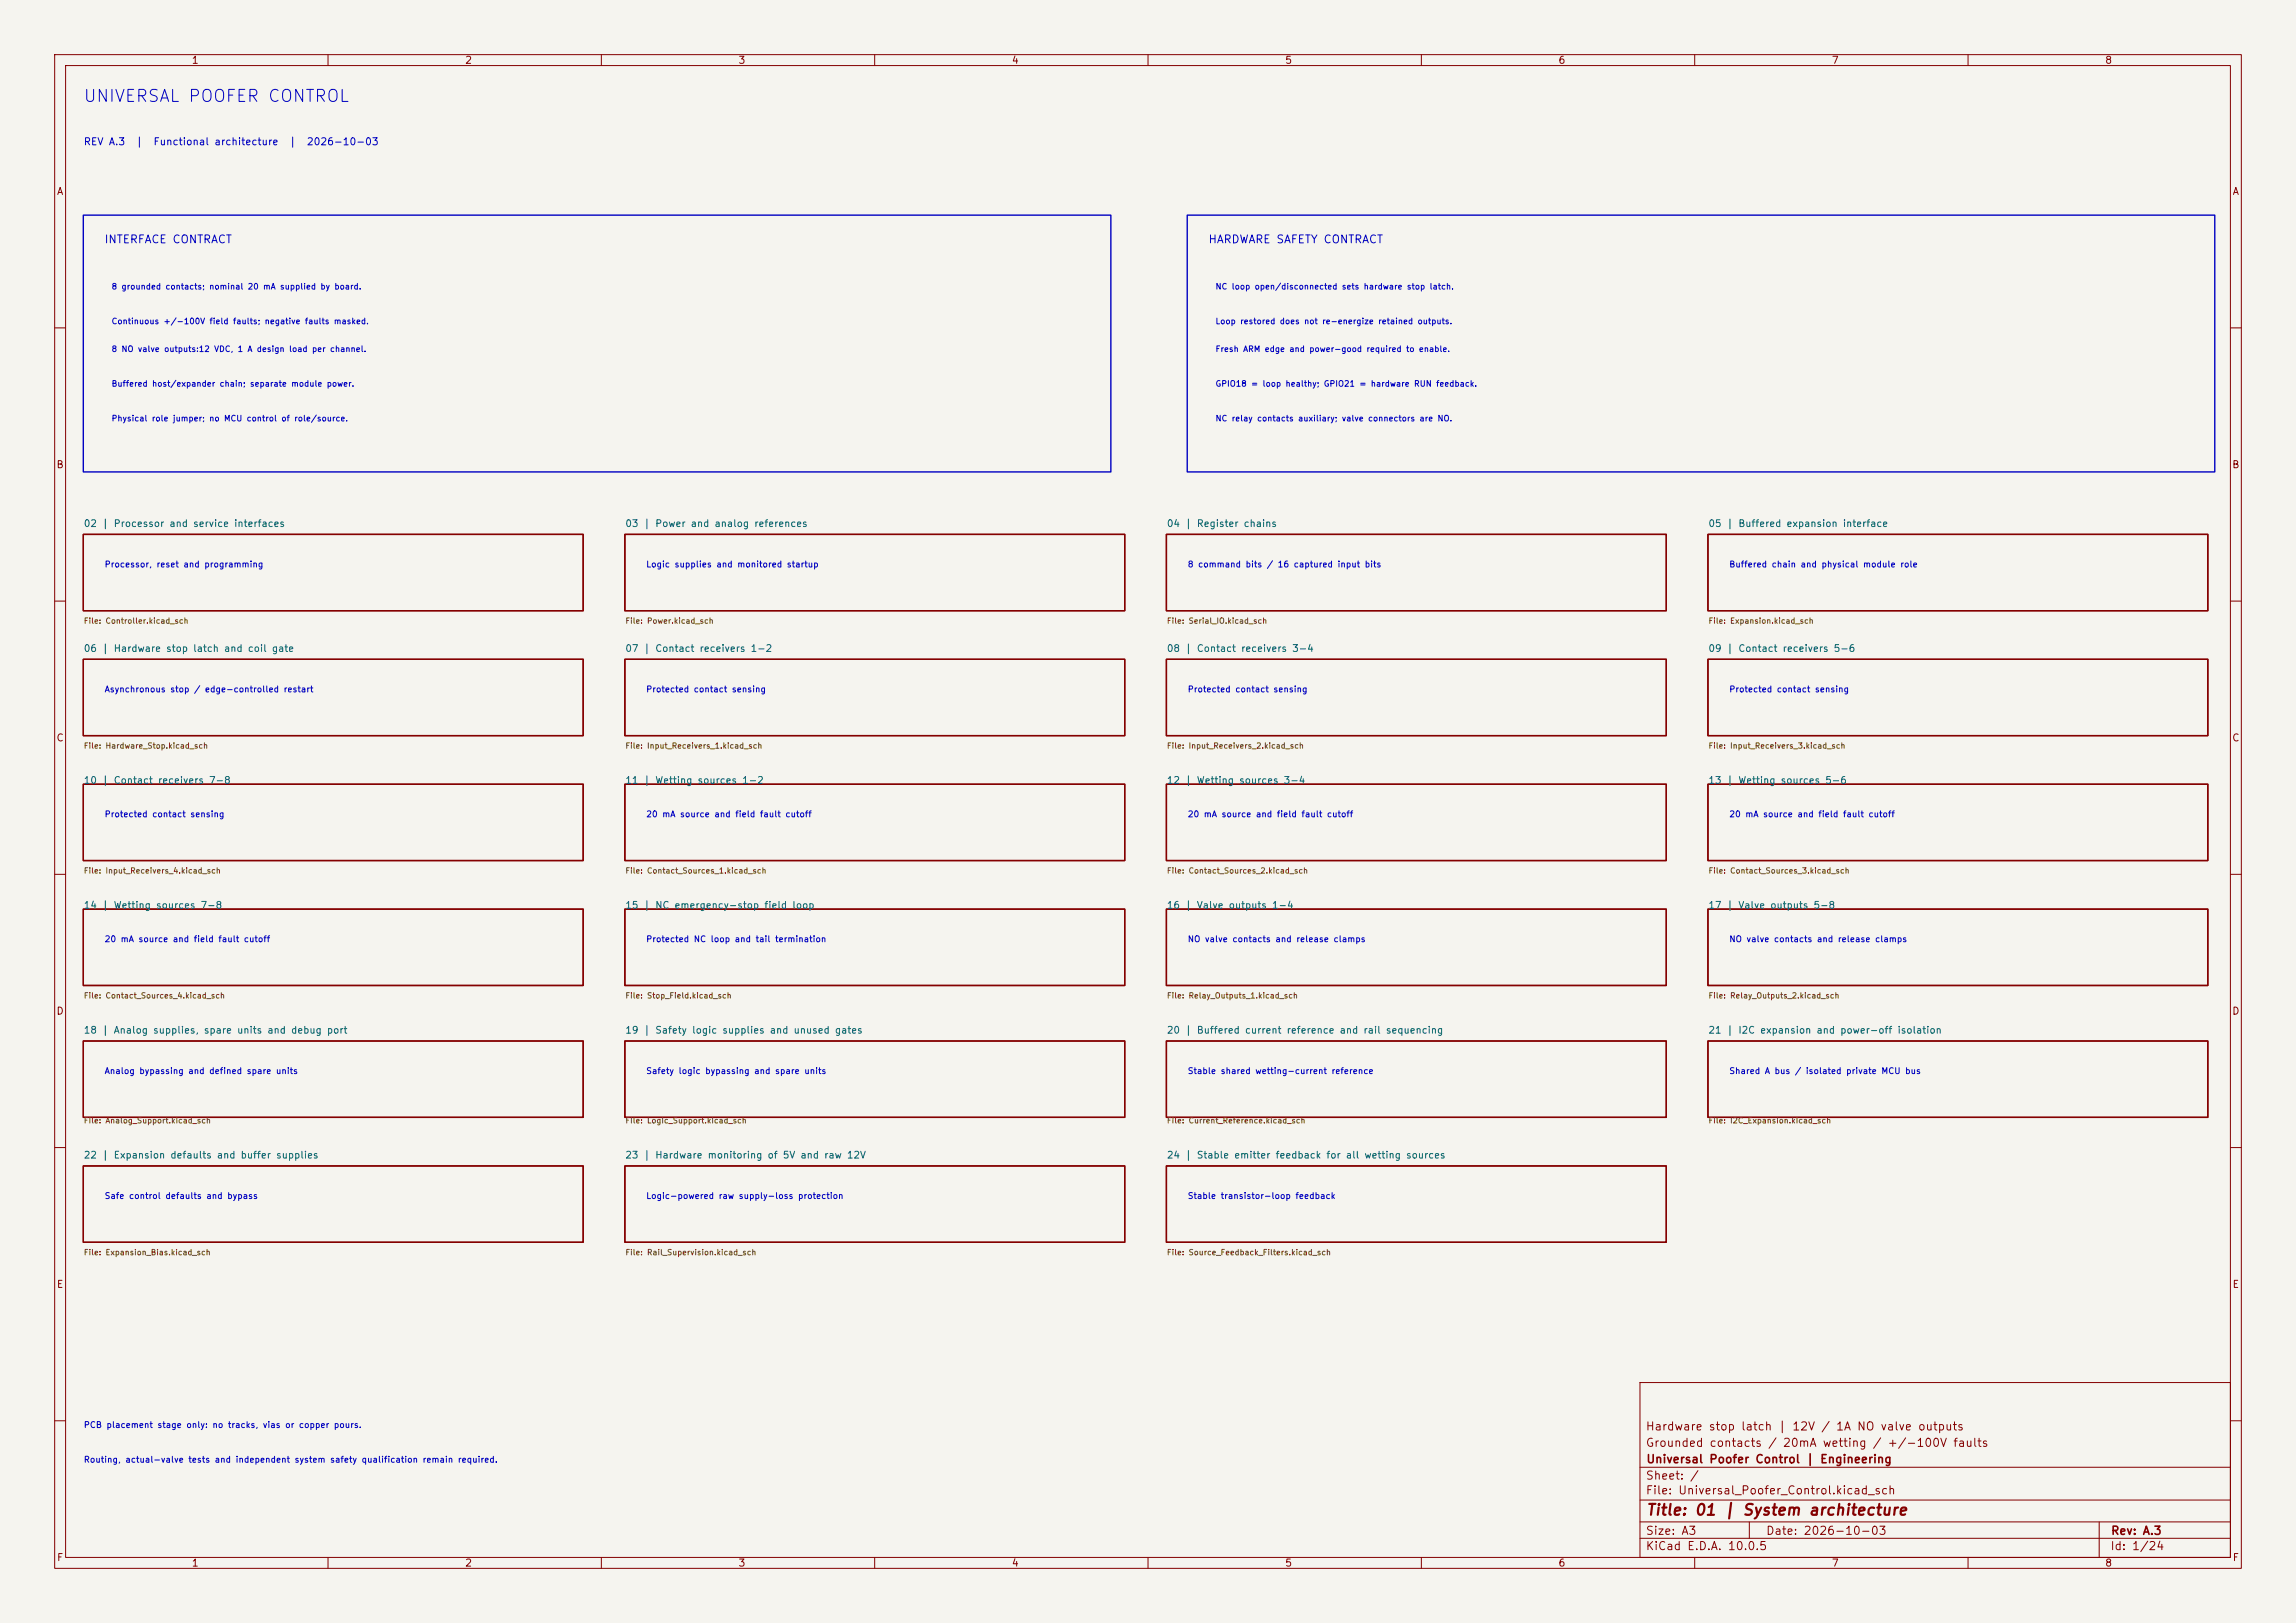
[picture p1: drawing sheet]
<svg xmlns="http://www.w3.org/2000/svg" width="420mm" height="297mm" viewBox="0 0 420 297" stroke-linecap="round" stroke-linejoin="round" font-family="sans-serif">
<defs><g id="words">
<text font-size="2.2" fill="#0000c2" x="15.1" y="19.2">UNIVERSAL POOFER CONTROL</text>
<text font-size="2" fill="#840000" x="301" y="277.8">Title: 01 | System architecture</text>
<g font-size="1.5" fill="#840000">
<text x="300.9" y="262.1">Hardware stop latch | 12V / 1A NO valve outputs</text>
<text x="300.9" y="265.1">Grounded contacts / 20mA wetting / +/-100V faults</text>
<text x="301" y="268.1">Universal Poofer Control | Engineering</text>
<text x="300.9" y="273.8">File: Universal_Poofer_Control.kicad_sch</text>
<text x="300.9" y="271.1">Sheet: /</text>
<text x="300.9" y="281.2">Size: A3</text>
<text x="322.9" y="281.2">Date: 2026-10-03</text>
<text x="386" y="281.2">Rev: A.3</text>
<text x="300.9" y="284">KiCad E.D.A. 10.0.5</text>
<text x="385.9" y="284">Id: 1/24</text>
</g>
<g font-size="1.4" fill="#0000c2">
<text x="19" y="44.9">INTERFACE CONTRACT</text>
<text x="220.9" y="44.9">HARDWARE SAFETY CONTRACT</text>
</g>
<g font-size="1.3" fill="#840000">
<text x="35" y="12">1</text>
<text x="85" y="12">2</text>
<text x="135" y="12">3</text>
<text x="185" y="12">4</text>
<text x="235" y="12">5</text>
<text x="285" y="12">6</text>
<text x="335" y="12">7</text>
<text x="385" y="12">8</text>
<text x="10.3" y="36">A</text>
<text x="408.3" y="36">A</text>
<text x="10.2" y="86">B</text>
<text x="408.2" y="86">B</text>
<text x="10.2" y="136">C</text>
<text x="408.2" y="136">C</text>
<text x="10.2" y="186">D</text>
<text x="408.2" y="186">D</text>
<text x="10.3" y="236">E</text>
<text x="408.3" y="236">E</text>
<text x="10.3" y="286">F</text>
<text x="35" y="287">1</text>
<text x="85" y="287">2</text>
<text x="135" y="287">3</text>
<text x="185" y="287">4</text>
<text x="235" y="287">5</text>
<text x="285" y="287">6</text>
<text x="335" y="287">7</text>
<text x="385" y="287">8</text>
<text x="408.3" y="286">F</text>
</g>
<g font-size="1.3" fill="#0000c2">
<text x="15.2" y="26.9">REV A.3</text>
<text x="24.7" y="26.9">|</text>
<text x="28" y="26.9">Functional architecture</text>
<text x="52.8" y="26.9">|</text>
<text x="56" y="26.9">2026-10-03</text>
</g>
<g font-size="1.3" fill="#006464">
<text x="15.2" y="96.7">02 | Processor and service interfaces</text>
<text x="114.3" y="96.7">03 | Power and analog references</text>
<text x="213.3" y="96.7">04 | Register chains</text>
<text x="312.4" y="96.7">05 | Buffered expansion interface</text>
<text x="15.2" y="119.6">06 | Hardware stop latch and coil gate</text>
<text x="114.3" y="119.6">07 | Contact receivers 1-2</text>
<text x="213.3" y="119.6">08 | Contact receivers 3-4</text>
<text x="312.4" y="119.6">09 | Contact receivers 5-6</text>
<text x="15.2" y="143.7">10 | Contact receivers 7-8</text>
<text x="114.3" y="143.7">11 | Wetting sources 1-2</text>
<text x="213.3" y="143.7">12 | Wetting sources 3-4</text>
<text x="312.4" y="143.7">13 | Wetting sources 5-6</text>
<text x="15.2" y="166.6">14 | Wetting sources 7-8</text>
<text x="114.3" y="166.6">15 | NC emergency-stop field loop</text>
<text x="213.3" y="166.6">16 | Valve outputs 1-4</text>
<text x="312.4" y="166.6">17 | Valve outputs 5-8</text>
<text x="15.2" y="189.4">18 | Analog supplies, spare units and debug port</text>
<text x="114.3" y="189.4">19 | Safety logic supplies and unused gates</text>
<text x="213.3" y="189.4">20 | Buffered current reference and rail sequencing</text>
<text x="312.4" y="189.4">21 | I2C expansion and power-off isolation</text>
<text x="15.2" y="212.3">22 | Expansion defaults and buffer supplies</text>
<text x="114.3" y="212.3">23 | Hardware monitoring of 5V and raw 12V</text>
<text x="213.3" y="212.3">24 | Stable emitter feedback for all wetting sources</text>
</g>
<g font-size="1.1" fill="#0000c2">
<text x="20.3" y="53.2">8 grounded contacts; nominal 20 mA supplied by board.</text>
<text x="222.2" y="53.2">NC loop open/disconnected sets hardware stop latch.</text>
<text x="20.3" y="59.6">Continuous +/-100V field faults; negative faults masked.</text>
<text x="222.2" y="59.6">Loop restored does not re-energize retained outputs.</text>
<text x="20.3" y="64.7">8 NO valve outputs:12 VDC, 1 A design load per channel.</text>
<text x="222.2" y="64.7">Fresh ARM edge and power-good required to enable.</text>
<text x="20.3" y="71">Buffered host/expander chain; separate module power.</text>
<text x="222.2" y="71">GPIO18 = loop healthy; GPIO21 = hardware RUN feedback.</text>
<text x="20.3" y="77.4">Physical role jumper; no MCU control of role/source.</text>
<text x="222.2" y="77.4">NC relay contacts auxiliary; valve connectors are NO.</text>
<text x="19" y="104.1">Processor, reset and programming</text>
<text x="118.1" y="104.1">Logic supplies and monitored startup</text>
<text x="217.2" y="104.1">8 command bits / 16 captured input bits</text>
<text x="316.2" y="104.1">Buffered chain and physical module role</text>
<text x="19" y="127">Asynchronous stop / edge-controlled restart</text>
<text x="118.1" y="127">Protected contact sensing</text>
<text x="217.2" y="127">Protected contact sensing</text>
<text x="316.2" y="127">Protected contact sensing</text>
<text x="19" y="149.8">Protected contact sensing</text>
<text x="118.1" y="149.8">20 mA source and field fault cutoff</text>
<text x="217.2" y="149.8">20 mA source and field fault cutoff</text>
<text x="316.2" y="149.8">20 mA source and field fault cutoff</text>
<text x="19" y="172.7">20 mA source and field fault cutoff</text>
<text x="118.1" y="172.7">Protected NC loop and tail termination</text>
<text x="217.2" y="172.7">NO valve contacts and release clamps</text>
<text x="316.2" y="172.7">NO valve contacts and release clamps</text>
<text x="19" y="196.8">Analog bypassing and defined spare units</text>
<text x="118.1" y="196.8">Safety logic bypassing and spare units</text>
<text x="217.2" y="196.8">Stable shared wetting-current reference</text>
<text x="316.2" y="196.8">Shared A bus / isolated private MCU bus</text>
<text x="19" y="219.7">Safe control defaults and bypass</text>
<text x="118.1" y="219.7">Logic-powered raw supply-loss protection</text>
<text x="217.2" y="219.7">Stable transistor-loop feedback</text>
<text x="15.2" y="261.6">PCB placement stage only: no tracks, vias or copper pours.</text>
<text x="15.2" y="267.9">Routing, actual-valve tests and independent system safety qualification remain required.</text>
</g>
<g font-size="1" fill="#725600">
<text x="15.2" y="114.4">File: Controller.kicad_sch</text>
<text x="114.3" y="114.4">File: Power.kicad_sch</text>
<text x="213.4" y="114.4">File: Serial_IO.kicad_sch</text>
<text x="312.4" y="114.4">File: Expansion.kicad_sch</text>
<text x="15.2" y="137.2">File: Hardware_Stop.kicad_sch</text>
<text x="114.3" y="137.2">File: Input_Receivers_1.kicad_sch</text>
<text x="213.4" y="137.2">File: Input_Receivers_2.kicad_sch</text>
<text x="312.4" y="137.2">File: Input_Receivers_3.kicad_sch</text>
<text x="15.2" y="160.1">File: Input_Receivers_4.kicad_sch</text>
<text x="114.3" y="160.1">File: Contact_Sources_1.kicad_sch</text>
<text x="213.4" y="160.1">File: Contact_Sources_2.kicad_sch</text>
<text x="312.4" y="160.1">File: Contact_Sources_3.kicad_sch</text>
<text x="15.2" y="183">File: Contact_Sources_4.kicad_sch</text>
<text x="114.3" y="183">File: Stop_Field.kicad_sch</text>
<text x="213.4" y="183">File: Relay_Outputs_1.kicad_sch</text>
<text x="312.4" y="183">File: Relay_Outputs_2.kicad_sch</text>
<text x="15.2" y="205.8">File: Analog_Support.kicad_sch</text>
<text x="114.3" y="205.8">File: Logic_Support.kicad_sch</text>
<text x="213.4" y="205.8">File: Current_Reference.kicad_sch</text>
<text x="312.4" y="205.8">File: I2C_Expansion.kicad_sch</text>
<text x="15.2" y="229.9">File: Expansion_Bias.kicad_sch</text>
<text x="114.3" y="229.9">File: Rail_Supervision.kicad_sch</text>
<text x="213.4" y="229.9">File: Source_Feedback_Filters.kicad_sch</text>
</g>
</g></defs>
<path d="M0 0h420v297h-420z" fill="#f5f4ef" stroke="#f5f4ef" stroke-width=".18"/>
<g fill="none" stroke="#840000" stroke-width=".18">
<path d="M10 10h400v277h-400zM12 12h396v273h-396zM60 10v2M110 10v2M160 10v2M210 10v2M260 10v2M310 10v2M360 10v2M10 60h2M408 60h2M10 110h2"/>
<path d="M408 110h2M10 160h2M408 160h2M10 210h2M408 210h2M300 253h108v32h-108zM10 260h2M300 278.5h108M300 274.5h108M300 268.5h108M320 278.5v3M384 278.5v6.5"/>
<path d="M408 260h2M60 285v2M110 285v2M160 285v2M210 285v2M260 285v2M300 281.5h108M310 285v2M360 285v2"/>
</g>
<g fill="none" stroke="#840000" stroke-width=".25">
<path d="M15.2 97.8h91.5v14h-91.5zM114.3 97.8h91.4v14h-91.4zM213.4 97.8h91.4v14h-91.4zM312.4 97.8h91.5v14h-91.5zM15.2 120.7h91.5v13.9h-91.5zM114.3 120.7h91.4v13.9h-91.4zM213.4 120.7h91.4v13.9h-91.4zM312.4 120.7h91.5v13.9h-91.5zM15.2 143.5h91.5v14h-91.5zM114.3 143.5h91.4v14h-91.4zM213.4 143.5h91.4v14h-91.4zM312.4 143.5h91.5v14h-91.5z"/>
<path d="M15.2 166.4h91.5v13.9h-91.5zM114.3 166.4h91.4v13.9h-91.4zM213.4 166.4h91.4v13.9h-91.4zM312.4 166.4h91.5v13.9h-91.5zM15.2 190.5h91.5v14h-91.5zM114.3 190.5h91.4v14h-91.4zM213.4 190.5h91.4v14h-91.4zM312.4 190.5h91.5v14h-91.5zM15.2 213.4h91.5v13.9h-91.5zM114.3 213.4h91.4v13.9h-91.4zM213.4 213.4h91.4v13.9h-91.4z"/>
</g>
<path d="M15.2 39.4h188v47h-188zM217.2 39.4h187.9v47h-187.9z" fill="none" stroke="#0000c2" stroke-width=".25"/>
<use href="#words"/>
</svg>
